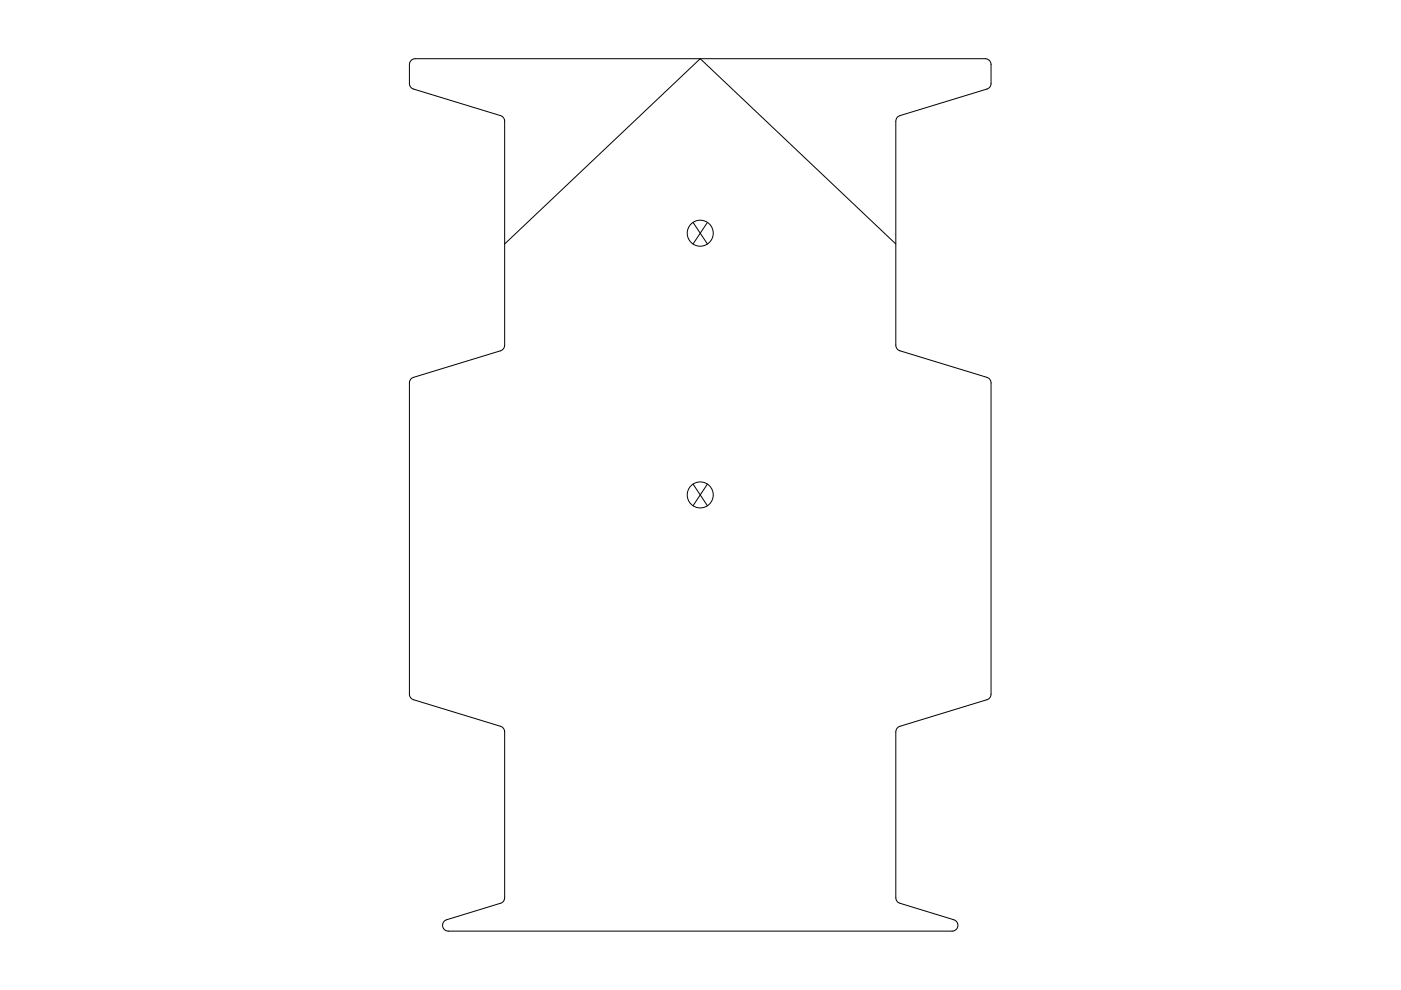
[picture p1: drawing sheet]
<svg xmlns="http://www.w3.org/2000/svg" width="297mm" height="210mm" viewBox="0 0 297 210" stroke-linecap="round" stroke-linejoin="round" font-family="sans-serif">
<g fill="none" stroke="#000" stroke-width=".21">
<path d="M87.1 12.9l.8-.5h121.1l.5 .2 .4 .4 .2 .6v4.2l-.4 .8-19 6-.5 .3-.3 .7 .1 48.1 .4 .4 .4 .3 18.5 5.6 .6 .4 .2 .7v66.4l-.3 .5-.5 .4-18.6 5.6-.5 .5-.3 .6 .1 35.6 .3 .5 .5 .3 11.7 3.6 .3 .3 .3 .6-.1 .7-.4 .5-.6 .2h-107.1l-.5-.1-.4-.4-.2-.6 .1-.5 .3-.5 .4-.3 11.6-3.5 .5-.3 .2-.5 .1-35.6-.2-.6-.7-.5-18.5-5.6-.4-.3-.3-.5-.1-66.6 .3-.6 .5-.4 18.5-5.6 .4-.2 .4-.5 .1-48.1-.2-.6-.7-.5-18.8-5.8-.5-.9v-4.2zM107 51.7l41.5-39.3 41.4 39.3M146.9 47.2l3.1 4.5M150 47.2l-3.1 4.5M146.9 102.6l3.1 4.6M150 102.6l-3.1 4.6"/>
<circle cx="148.5" cy="49.4" r="2.76"/>
<circle cx="148.5" cy="104.9" r="2.76"/>
</g>
</svg>
